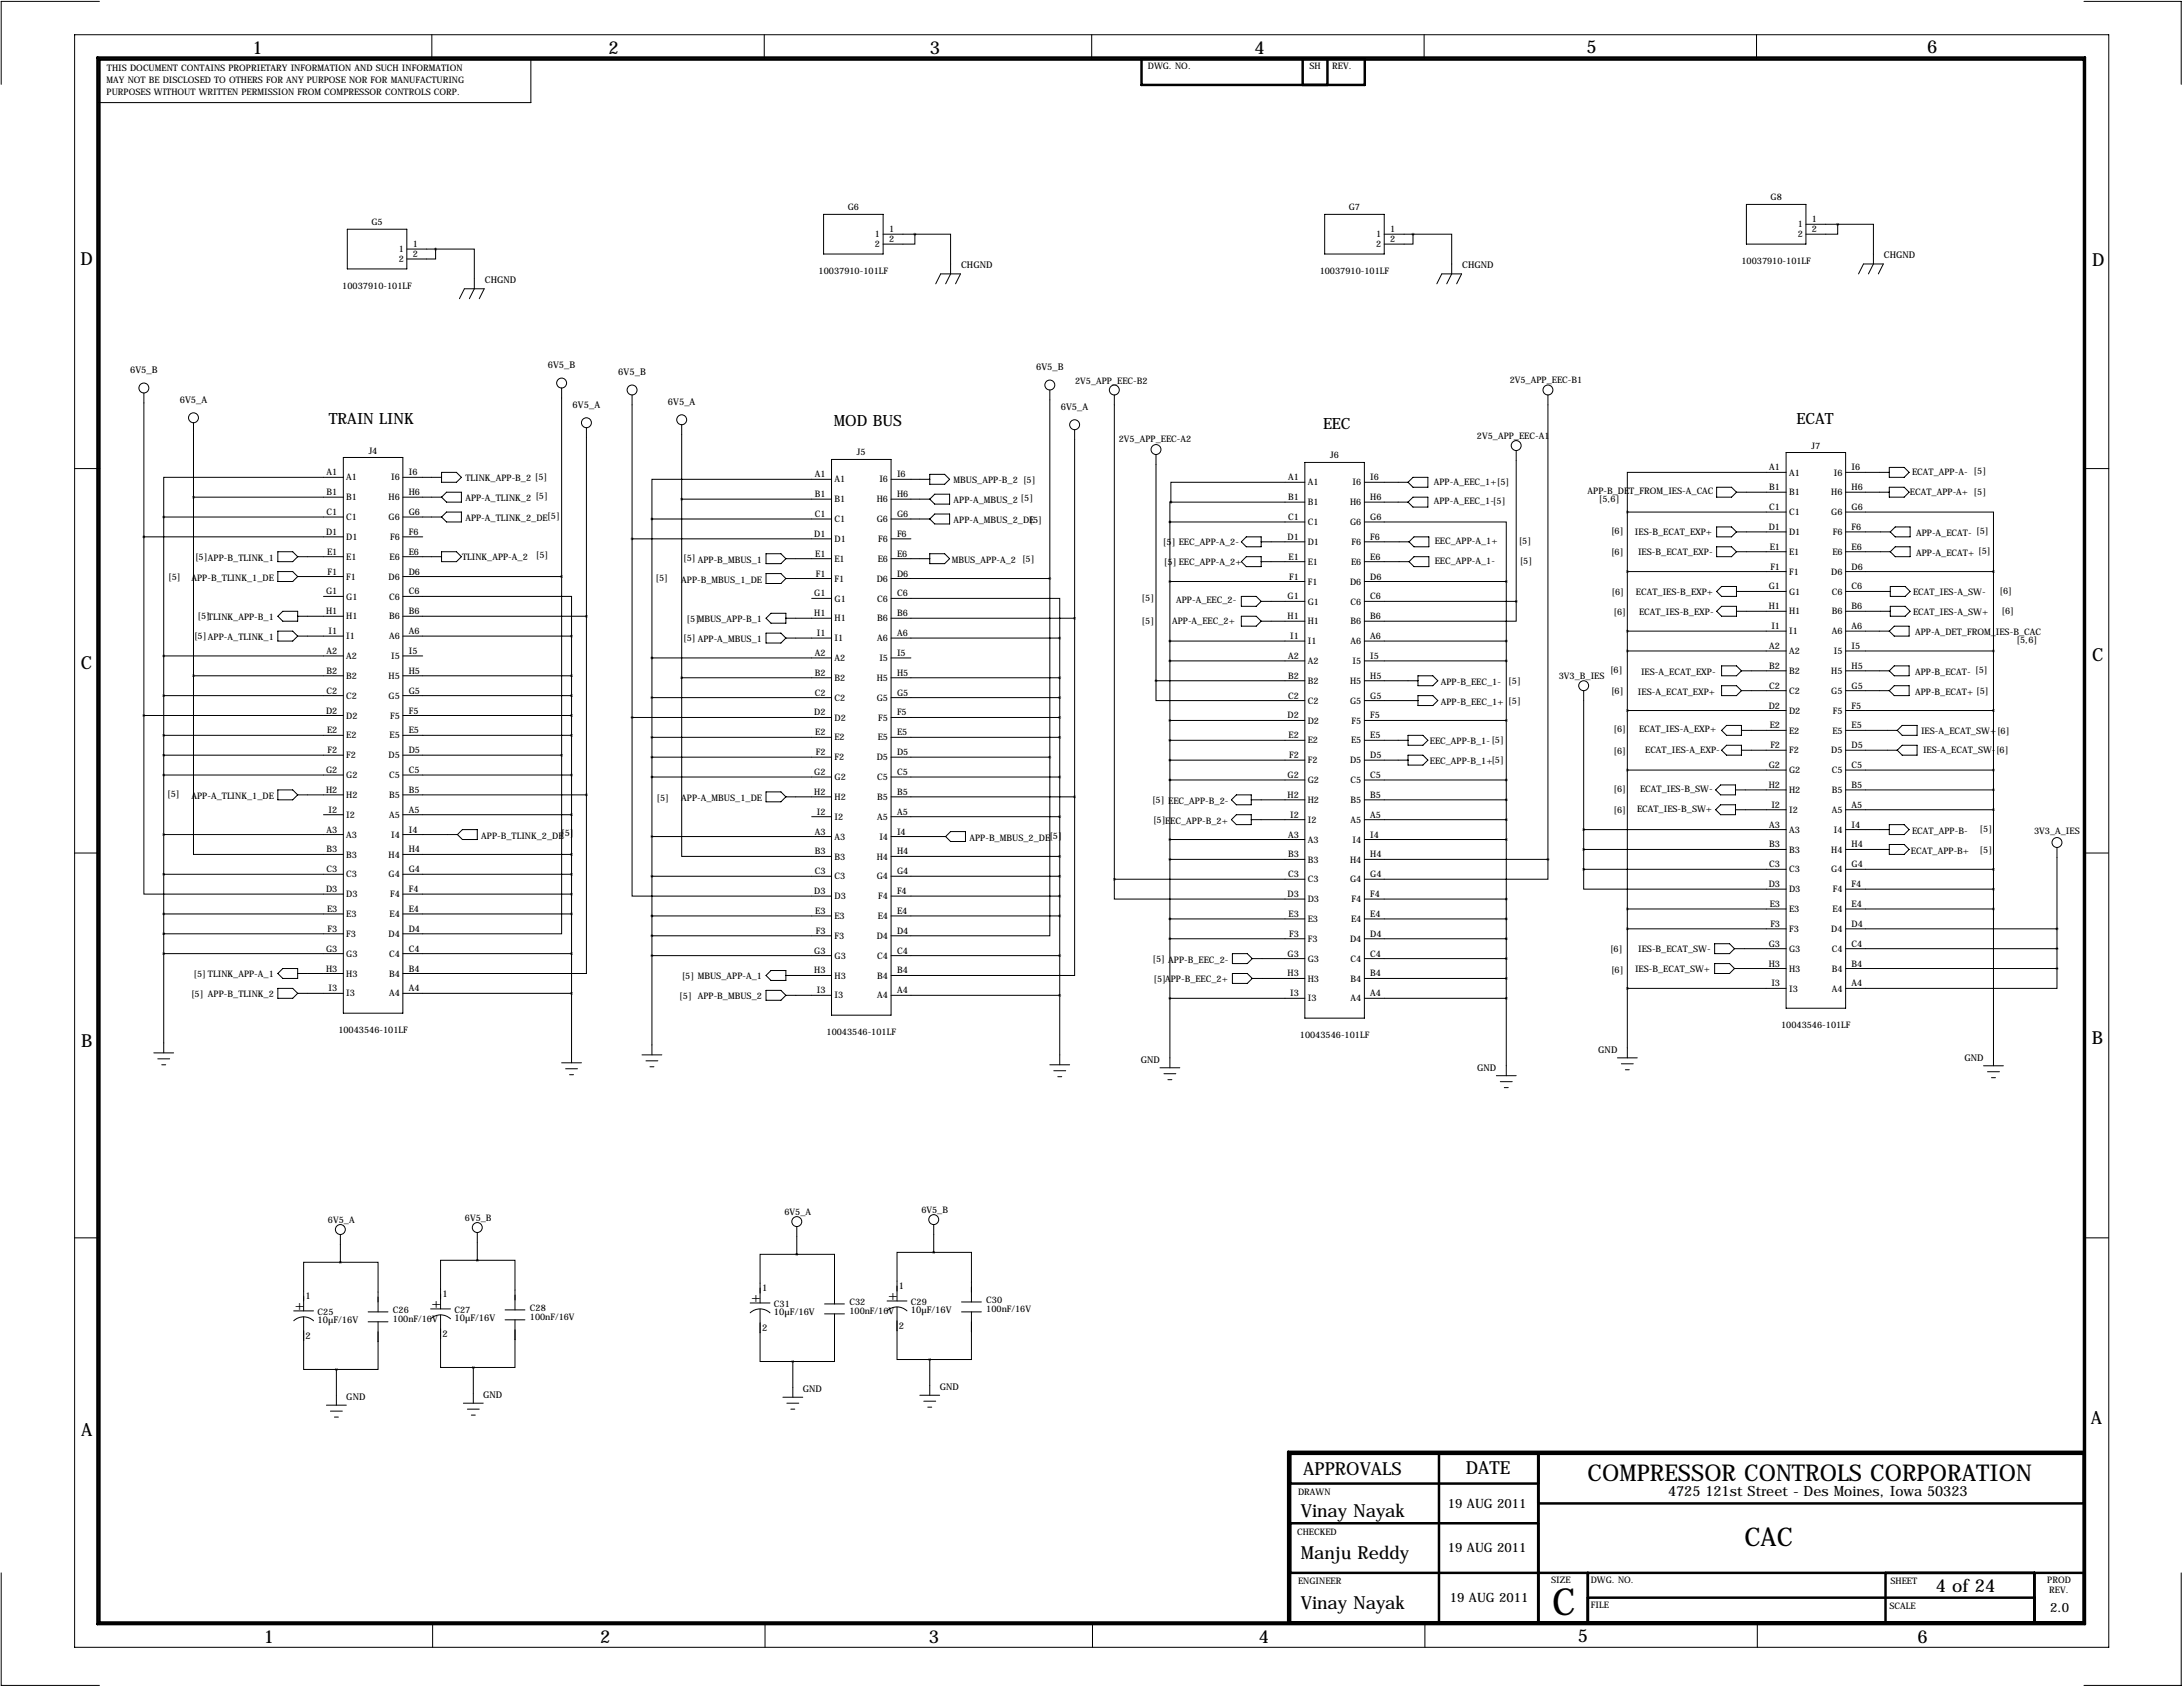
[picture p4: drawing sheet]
<svg xmlns="http://www.w3.org/2000/svg" width="559mm" height="432mm" viewBox="0 0 559 432" stroke-linecap="round" stroke-linejoin="round" font-family="sans-serif">
<defs><g id="words">
<text font-size="9.6" x="397.3" y="413.5">C</text>
<text font-size="6.6" x="446.5" y="395.7">CAC</text>
<text font-size="5.9" x="406.4" y="379">COMPRESSOR CONTROLS CORPORATION</text>
<g font-size="4.6">
<text x="64.6" y="13.7">1</text>
<text x="155.8" y="13.7">2</text>
<text x="238" y="13.7">3</text>
<text x="321.1" y="13.7">4</text>
<text x="406.1" y="13.5">5</text>
<text x="493.3" y="13.5">6</text>
<text x="20.6" y="67.9">D</text>
<text x="535.6" y="68.1">D</text>
<text x="20.7" y="171.1">C</text>
<text x="535.5" y="169.2">C</text>
<text x="20.8" y="268.1">B</text>
<text x="535.4" y="267.2">B</text>
<text x="535.2" y="364.5">A</text>
<text x="20.8" y="367.5">A</text>
<text x="333.6" y="377.4">APPROVALS</text>
<text x="375.2" y="377.2">DATE</text>
<text x="333" y="388.4">Vinay Nayak</text>
<text x="333" y="399">Manju Reddy</text>
<text x="495.5" y="407.4">4 of 24</text>
<text x="333" y="411.7">Vinay Nayak</text>
<text x="67.5" y="420.6">1</text>
<text x="153.6" y="420.6">2</text>
<text x="237.8" y="420.6">3</text>
<text x="322.2" y="420.5">4</text>
<text x="403.9" y="420.4">5</text>
<text x="490.9" y="420.6">6</text>
</g>
<g font-size="4">
<text x="84.1" y="108.5">TRAIN LINK</text>
<text x="213.4" y="109">MOD BUS</text>
<text x="338.7" y="109.7">EEC</text>
<text x="459.9" y="108.5">ECAT</text>
</g>
<g font-size="3.6">
<text x="75.4" y="335.3">+</text>
<text x="110.5" y="334.8">+</text>
<text x="192.3" y="333.2">+</text>
<text x="227.3" y="332.7">+</text>
<text x="427" y="383">4725 121st Street - Des Moines, Iowa 50323</text>
</g>
<g font-size="3.3">
<text x="370.6" y="386.1">19 AUG 2011</text>
<text x="370.6" y="397.3">19 AUG 2011</text>
<text x="371.1" y="410">19 AUG 2011</text>
<text x="524.8" y="412.5">2.0</text>
</g>
<g font-size="2.4">
<text x="246" y="68.6">CHGND</text>
<text x="374.3" y="68.6">CHGND</text>
<text x="482.2" y="66">CHGND</text>
<text x="124.1" y="72.4">CHGND</text>
<text x="33.3" y="95.5">6V5_B</text>
<text x="140.2" y="94.2">6V5_B</text>
<text x="265.2" y="94.7">6V5_B</text>
<text x="158.3" y="96">6V5_B</text>
<text x="46" y="103.1">6V5_A</text>
<text x="146.6" y="104.4">6V5_A</text>
<text x="171" y="103.6">6V5_A</text>
<text x="271.6" y="104.9">6V5_A</text>
<text x="409.1" y="269.5">GND</text>
<text x="292" y="272">GND</text>
<text x="378.1" y="274.1">GND</text>
<text x="502.9" y="271.5">GND</text>
<text x="230.1" y="329.9">1</text>
<text x="78.2" y="332.5">1</text>
<text x="113.3" y="332">1</text>
<text x="195.1" y="330.5">1</text>
<text x="81.3" y="338.7">10µF/16V</text>
<text x="116.3" y="338.2">10µF/16V</text>
<text x="195.1" y="340.8">2</text>
<text x="198.1" y="336.7">10µF/16V</text>
<text x="230.1" y="340.2">2</text>
<text x="233.2" y="336.2">10µF/16V</text>
<text x="78.2" y="342.8">2</text>
<text x="113.3" y="342.3">2</text>
<text x="88.6" y="358.4">GND</text>
<text x="123.7" y="357.9">GND</text>
<text x="205.5" y="356.4">GND</text>
<text x="240.5" y="355.9">GND</text>
</g>
<g font-size="2.3">
<text x="293.8" y="17.6">DWG. NO.</text>
<text x="335.2" y="17.7">SH</text>
<text x="341" y="17.7">REV.</text>
<text x="27.3" y="21.1">MAY NOT BE DISCLOSED TO OTHERS FOR ANY PURPOSE NOR FOR MANUFACTURING</text>
<text x="27.4" y="18.3">THIS DOCUMENT CONTAINS PROPRIETARY INFORMATION AND SUCH INFORMATION</text>
<text x="27.3" y="24.2">PURPOSES WITHOUT WRITTEN PERMISSION FROM COMPRESSOR CONTROLS CORP.</text>
<text x="217" y="53.8">G6</text>
<text x="345.3" y="53.8">G7</text>
<text x="453.2" y="51.3">G8</text>
<text x="95.1" y="57.7">G5</text>
<text x="227.6" y="59.4">1</text>
<text x="355.9" y="59.4">1</text>
<text x="460.2" y="58.2">1</text>
<text x="463.8" y="56.9">1</text>
<text x="463.8" y="59.4">2</text>
<text x="102.1" y="64.6">1</text>
<text x="105.7" y="63.2">1</text>
<text x="105.7" y="65.8">2</text>
<text x="224" y="60.8">1</text>
<text x="224" y="63.3">2</text>
<text x="227.6" y="62">2</text>
<text x="352.3" y="60.8">1</text>
<text x="352.3" y="63.3">2</text>
<text x="355.9" y="62">2</text>
<text x="460.2" y="60.8">2</text>
<text x="102.1" y="67.1">2</text>
<text x="209.5" y="70.2">10037910-101LF</text>
<text x="337.8" y="70.2">10037910-101LF</text>
<text x="445.8" y="67.7">10037910-101LF</text>
<text x="87.6" y="74">10037910-101LF</text>
<text x="275.2" y="98.3">2V5_APP_EEC-B2</text>
<text x="386.4" y="98">2V5_APP_EEC-B1</text>
<text x="286.4" y="113">2V5_APP_EEC-A2</text>
<text x="378.1" y="112.3">2V5_APP_EEC-A1</text>
<text x="94.4" y="116.1">J4</text>
<text x="219.4" y="116.6">J5</text>
<text x="340.5" y="117.3">J6</text>
<text x="463.7" y="114.8">J7</text>
<text x="83.6" y="121.7">A1</text>
<text x="88.6" y="123">A1</text>
<text x="100.1" y="123">I6</text>
<text x="104.6" y="121.7">I6</text>
<text x="119.1" y="123.2">TLINK_APP-B_2 [5]</text>
<text x="208.6" y="122.2">A1</text>
<text x="213.6" y="123.5">A1</text>
<text x="225.1" y="123.5">I6</text>
<text x="229.6" y="122.2">I6</text>
<text x="244.1" y="123.7">MBUS_APP-B_2 [5]</text>
<text x="329.7" y="122.9">A1</text>
<text x="334.8" y="124.3">A1</text>
<text x="346.2" y="124.3">I6</text>
<text x="350.8" y="122.9">I6</text>
<text x="367" y="124">APP-A_EEC_1+[5]</text>
<text x="452.9" y="120.4">A1</text>
<text x="452.9" y="125.5">B1</text>
<text x="458" y="121.7">A1</text>
<text x="469.4" y="121.7">I6</text>
<text x="474" y="120.4">I6</text>
<text x="474" y="125.5">H6</text>
<text x="489.5" y="121.7">ECAT_APP-A- [5]</text>
<text x="83.6" y="126.7">B1</text>
<text x="83.6" y="131.8">C1</text>
<text x="88.6" y="128.1">B1</text>
<text x="99.5" y="128.1">H6</text>
<text x="104.6" y="126.7">H6</text>
<text x="104.6" y="131.8">G6</text>
<text x="119.1" y="128.3">APP-A_TLINK_2 [5]</text>
<text x="208.6" y="127.3">B1</text>
<text x="213.6" y="128.6">B1</text>
<text x="224.4" y="128.6">H6</text>
<text x="229.6" y="127.3">H6</text>
<text x="244.1" y="128.8">APP-A_MBUS_2 [5]</text>
<text x="329.7" y="128">B1</text>
<text x="334.8" y="129.3">B1</text>
<text x="345.6" y="129.3">H6</text>
<text x="350.8" y="128">H6</text>
<text x="367" y="129.1">APP-A_EEC_1-[5]</text>
<text x="406.4" y="126.5">APP-B_DET_FROM_IES-A_CAC</text>
<text x="409.3" y="128.6">[5,6]</text>
<text x="452.9" y="130.6">C1</text>
<text x="458" y="126.8">B1</text>
<text x="458" y="131.9">C1</text>
<text x="468.8" y="126.8">H6</text>
<text x="468.8" y="131.9">G6</text>
<text x="474" y="130.6">G6</text>
<text x="488.9" y="126.7">ECAT_APP-A+ [5]</text>
<text x="83.5" y="136.9">D1</text>
<text x="88.6" y="133.1">C1</text>
<text x="99.5" y="133.1">G6</text>
<text x="104.6" y="136.9">F6</text>
<text x="119.1" y="133.4">APP-A_TLINK_2_DE[5]</text>
<text x="208.4" y="137.4">D1</text>
<text x="208.6" y="132.3">C1</text>
<text x="213.6" y="133.6">C1</text>
<text x="224.4" y="133.6">G6</text>
<text x="229.6" y="132.3">G6</text>
<text x="229.6" y="137.4">F6</text>
<text x="244.1" y="133.9">APP-A_MBUS_2_DE</text>
<text x="263.5" y="133.9">[5]</text>
<text x="329.7" y="133.1">C1</text>
<text x="334.8" y="134.4">C1</text>
<text x="345.6" y="134.4">G6</text>
<text x="350.8" y="133.1">G6</text>
<text x="412.4" y="136.7">[6]</text>
<text x="418.5" y="136.9">IES-B_ECAT_EXP+</text>
<text x="452.8" y="135.6">D1</text>
<text x="458" y="137">D1</text>
<text x="469.2" y="137">F6</text>
<text x="474" y="135.6">F6</text>
<text x="490.5" y="137.2">APP-A_ECAT- [5]</text>
<text x="49.9" y="143.3">[5]APP-B_TLINK_1</text>
<text x="83.7" y="142">E1</text>
<text x="88.6" y="138.2">D1</text>
<text x="88.6" y="143.3">E1</text>
<text x="99.7" y="143.3">E6</text>
<text x="99.9" y="138.2">F6</text>
<text x="104.6" y="142">E6</text>
<text x="118.3" y="143.3">TLINK_APP-A_2</text>
<text x="137.2" y="142.8">[5]</text>
<text x="174.9" y="143.6">[5] APP-B_MBUS_1</text>
<text x="208.7" y="142.5">E1</text>
<text x="213.6" y="138.7">D1</text>
<text x="213.6" y="143.8">E1</text>
<text x="224.7" y="143.8">E6</text>
<text x="224.8" y="138.7">F6</text>
<text x="229.6" y="142.5">E6</text>
<text x="297.7" y="139.5">[5] EEC_APP-A_2-</text>
<text x="329.6" y="138.2">D1</text>
<text x="329.9" y="143.3">E1</text>
<text x="334.8" y="139.5">D1</text>
<text x="346" y="139.5">F6</text>
<text x="350.8" y="138.2">F6</text>
<text x="350.8" y="143.3">E6</text>
<text x="367.3" y="139.3">EEC_APP-A_1+</text>
<text x="388.8" y="139.3">[5]</text>
<text x="412.4" y="142.1">[6]</text>
<text x="419.3" y="142">IES-B_ECAT_EXP-</text>
<text x="453" y="140.7">E1</text>
<text x="458" y="142">E1</text>
<text x="469" y="142">E6</text>
<text x="474" y="140.7">E6</text>
<text x="490.5" y="142.2">APP-A_ECAT+ [5]</text>
<text x="43.1" y="148.4">[5]</text>
<text x="49" y="148.6">APP-B_TLINK_1_DE</text>
<text x="83.9" y="147.1">F1</text>
<text x="88.6" y="148.4">F1</text>
<text x="99.5" y="148.4">D6</text>
<text x="104.6" y="147.1">D6</text>
<text x="167.8" y="148.7">[5]</text>
<text x="174.4" y="149.1">APP-B_MBUS_1_DE</text>
<text x="208.8" y="147.6">F1</text>
<text x="213.6" y="148.9">F1</text>
<text x="224.4" y="148.9">D6</text>
<text x="229.6" y="147.6">D6</text>
<text x="243.6" y="144">MBUS_APP-A_2 [5]</text>
<text x="297.9" y="144.6">[5] EEC_APP-A_2+</text>
<text x="330" y="148.3">F1</text>
<text x="334.8" y="144.6">E1</text>
<text x="334.8" y="149.7">F1</text>
<text x="345.6" y="149.7">D6</text>
<text x="345.9" y="144.6">E6</text>
<text x="350.8" y="148.3">D6</text>
<text x="367.3" y="144.4">EEC_APP-A_1-</text>
<text x="389" y="144.4">[5]</text>
<text x="453.2" y="145.8">F1</text>
<text x="458" y="147.1">F1</text>
<text x="468.8" y="147.1">D6</text>
<text x="474" y="145.8">D6</text>
<text x="83.5" y="152.1">G1</text>
<text x="88.6" y="153.5">G1</text>
<text x="99.6" y="153.5">C6</text>
<text x="104.6" y="152.1">C6</text>
<text x="208.4" y="152.7">G1</text>
<text x="213.6" y="154">G1</text>
<text x="224.6" y="154">C6</text>
<text x="229.6" y="152.7">C6</text>
<text x="292.2" y="153.8">[5]</text>
<text x="301.1" y="154.3">APP-A_EEC_2-</text>
<text x="329.6" y="153.4">G1</text>
<text x="334.8" y="154.7">G1</text>
<text x="345.7" y="154.7">C6</text>
<text x="350.8" y="153.4">C6</text>
<text x="412.5" y="152.2">[6]</text>
<text x="418.8" y="152.4">ECAT_IES-B_EXP+</text>
<text x="452.8" y="150.9">G1</text>
<text x="452.8" y="156">H1</text>
<text x="458" y="152.2">G1</text>
<text x="468.9" y="152.2">C6</text>
<text x="474" y="150.9">C6</text>
<text x="474" y="156">B6</text>
<text x="489.7" y="152.4">ECAT_IES-A_SW-</text>
<text x="511.8" y="152">[6]</text>
<text x="50.5" y="158.3">[5]TLINK_APP-B_1</text>
<text x="83.5" y="157.2">H1</text>
<text x="88.6" y="158.5">H1</text>
<text x="99.6" y="158.5">B6</text>
<text x="104.6" y="157.2">B6</text>
<text x="175.8" y="159.1">[5]MBUS_APP-B_1</text>
<text x="208.4" y="157.7">H1</text>
<text x="213.6" y="159">H1</text>
<text x="224.6" y="159">B6</text>
<text x="229.6" y="157.7">B6</text>
<text x="292.2" y="159.6">[5]</text>
<text x="300" y="159.6">APP-A_EEC_2+</text>
<text x="329.6" y="158.5">H1</text>
<text x="334.8" y="159.8">H1</text>
<text x="345.7" y="159.8">B6</text>
<text x="350.8" y="158.5">B6</text>
<text x="413" y="157.3">[6]</text>
<text x="419.6" y="157.5">ECAT_IES-B_EXP-</text>
<text x="453.4" y="161">I1</text>
<text x="458" y="157.3">H1</text>
<text x="468.9" y="157.3">B6</text>
<text x="474" y="161">A6</text>
<text x="489.7" y="157.5">ECAT_IES-A_SW+</text>
<text x="512.3" y="157.1">[6]</text>
<text x="49.7" y="163.7">[5] APP-A_TLINK_1</text>
<text x="83.6" y="167.4">A2</text>
<text x="84.1" y="162.3">I1</text>
<text x="88.6" y="163.6">I1</text>
<text x="99.6" y="163.6">A6</text>
<text x="104.6" y="162.3">A6</text>
<text x="104.6" y="167.4">I5</text>
<text x="174.9" y="164.2">[5] APP-A_MBUS_1</text>
<text x="208.6" y="167.9">A2</text>
<text x="209.1" y="162.8">I1</text>
<text x="213.6" y="164.1">I1</text>
<text x="224.6" y="164.1">A6</text>
<text x="229.6" y="162.8">A6</text>
<text x="229.6" y="167.9">I5</text>
<text x="330.2" y="163.6">I1</text>
<text x="334.8" y="164.9">I1</text>
<text x="345.7" y="164.9">A6</text>
<text x="350.8" y="163.6">A6</text>
<text x="452.9" y="166.1">A2</text>
<text x="458" y="162.4">I1</text>
<text x="458" y="167.4">A2</text>
<text x="468.9" y="162.4">A6</text>
<text x="469.4" y="167.4">I5</text>
<text x="474" y="166.1">I5</text>
<text x="490.2" y="162.6">APP-A_DET_FROM_IES-B_CAC</text>
<text x="516.2" y="164.7">[5,6]</text>
<text x="83.6" y="172.5">B2</text>
<text x="88.6" y="168.7">A2</text>
<text x="88.6" y="173.8">B2</text>
<text x="99.5" y="173.8">H5</text>
<text x="100.1" y="168.7">I5</text>
<text x="104.6" y="172.5">H5</text>
<text x="208.6" y="173">B2</text>
<text x="213.6" y="169.2">A2</text>
<text x="225.1" y="169.2">I5</text>
<text x="229.6" y="173">H5</text>
<text x="329.7" y="168.7">A2</text>
<text x="329.7" y="173.7">B2</text>
<text x="334.8" y="170">A2</text>
<text x="346.2" y="170">I5</text>
<text x="350.8" y="168.7">I5</text>
<text x="350.8" y="173.7">H5</text>
<text x="399" y="173.7">3V3_B_IES</text>
<text x="412.1" y="172.3">[6]</text>
<text x="420.1" y="172.7">IES-A_ECAT_EXP-</text>
<text x="452.9" y="171.2">B2</text>
<text x="458" y="172.5">B2</text>
<text x="468.8" y="172.5">H5</text>
<text x="474" y="171.2">H5</text>
<text x="490.2" y="172.7">APP-B_ECAT- [5]</text>
<text x="83.6" y="177.5">C2</text>
<text x="88.6" y="178.9">C2</text>
<text x="99.5" y="178.9">G5</text>
<text x="104.6" y="177.5">G5</text>
<text x="208.6" y="178.1">C2</text>
<text x="213.6" y="174.3">B2</text>
<text x="213.6" y="179.4">C2</text>
<text x="224.4" y="174.3">H5</text>
<text x="224.4" y="179.4">G5</text>
<text x="229.6" y="178.1">G5</text>
<text x="329.7" y="178.8">C2</text>
<text x="334.8" y="175.1">B2</text>
<text x="345.6" y="175.1">H5</text>
<text x="350.8" y="178.8">G5</text>
<text x="368.8" y="175.3">APP-B_EEC_1-</text>
<text x="386.1" y="175.1">[5]</text>
<text x="412.4" y="177.6">[6]</text>
<text x="419.3" y="177.8">IES-A_ECAT_EXP+</text>
<text x="452.9" y="176.3">C2</text>
<text x="458" y="177.6">C2</text>
<text x="468.8" y="177.6">G5</text>
<text x="474" y="176.3">G5</text>
<text x="490.2" y="177.8">APP-B_ECAT+ [5]</text>
<text x="83.5" y="182.6">D2</text>
<text x="88.6" y="183.9">D2</text>
<text x="99.9" y="183.9">F5</text>
<text x="104.6" y="182.6">F5</text>
<text x="208.4" y="183.1">D2</text>
<text x="213.6" y="184.4">D2</text>
<text x="224.8" y="184.4">F5</text>
<text x="229.6" y="183.1">F5</text>
<text x="329.6" y="183.9">D2</text>
<text x="334.8" y="180.1">C2</text>
<text x="334.8" y="185.2">D2</text>
<text x="345.6" y="180.1">G5</text>
<text x="346" y="185.2">F5</text>
<text x="350.8" y="183.9">F5</text>
<text x="368.8" y="180.3">APP-B_EEC_1+</text>
<text x="386.1" y="180.2">[5]</text>
<text x="452.8" y="181.4">D2</text>
<text x="458" y="182.7">D2</text>
<text x="469.2" y="182.7">F5</text>
<text x="474" y="181.4">F5</text>
<text x="83.7" y="187.7">E2</text>
<text x="88.6" y="189">E2</text>
<text x="99.7" y="189">E5</text>
<text x="104.6" y="187.7">E5</text>
<text x="208.7" y="188.2">E2</text>
<text x="213.6" y="189.5">E2</text>
<text x="224.7" y="189.5">E5</text>
<text x="229.6" y="188.2">E5</text>
<text x="329.9" y="189">E2</text>
<text x="334.8" y="190.3">E2</text>
<text x="345.9" y="190.3">E5</text>
<text x="350.8" y="189">E5</text>
<text x="366" y="190.5">EEC_APP-B_1-[5]</text>
<text x="413" y="187.3">[6]</text>
<text x="419.6" y="187.5">ECAT_IES-A_EXP+</text>
<text x="453" y="186.4">E2</text>
<text x="453.2" y="191.5">F2</text>
<text x="458" y="187.8">E2</text>
<text x="469" y="187.8">E5</text>
<text x="474" y="186.4">E5</text>
<text x="474" y="191.5">D5</text>
<text x="491.7" y="187.8">IES-A_ECAT_SW+[6]</text>
<text x="83.5" y="197.9">G2</text>
<text x="83.9" y="192.8">F2</text>
<text x="88.6" y="194.1">F2</text>
<text x="99.5" y="194.1">D5</text>
<text x="104.6" y="192.8">D5</text>
<text x="104.6" y="197.9">C5</text>
<text x="208.8" y="193.3">F2</text>
<text x="213.6" y="194.6">F2</text>
<text x="224.4" y="194.6">D5</text>
<text x="229.6" y="193.3">D5</text>
<text x="330" y="194.1">F2</text>
<text x="334.8" y="195.4">F2</text>
<text x="345.6" y="195.4">D5</text>
<text x="350.8" y="194.1">D5</text>
<text x="366" y="195.6">EEC_APP-B_1+[5]</text>
<text x="413" y="192.9">[6]</text>
<text x="421.1" y="192.8">ECAT_IES-A_EXP-</text>
<text x="452.8" y="196.6">G2</text>
<text x="458" y="192.8">F2</text>
<text x="458" y="197.9">G2</text>
<text x="468.8" y="192.8">D5</text>
<text x="468.9" y="197.9">C5</text>
<text x="474" y="196.6">C5</text>
<text x="492.3" y="192.6">IES-A_ECAT_SW-</text>
<text x="510.9" y="192.6">[6]</text>
<text x="83.5" y="202.9">H2</text>
<text x="88.6" y="199.2">G2</text>
<text x="99.6" y="199.2">C5</text>
<text x="104.6" y="202.9">B5</text>
<text x="208.4" y="198.4">G2</text>
<text x="208.4" y="203.5">H2</text>
<text x="213.6" y="199.7">G2</text>
<text x="224.6" y="199.7">C5</text>
<text x="229.6" y="198.4">C5</text>
<text x="229.6" y="203.5">B5</text>
<text x="329.6" y="199.1">G2</text>
<text x="334.8" y="200.5">G2</text>
<text x="345.7" y="200.5">C5</text>
<text x="350.8" y="199.1">C5</text>
<text x="413" y="202.8">[6]</text>
<text x="419.8" y="202.8">ECAT_IES-B_SW-</text>
<text x="452.8" y="201.7">H2</text>
<text x="458" y="203">H2</text>
<text x="468.9" y="203">B5</text>
<text x="474" y="201.7">B5</text>
<text x="42.8" y="204.1">[5]</text>
<text x="49" y="204.5">APP-A_TLINK_1_DE</text>
<text x="84.1" y="208">I2</text>
<text x="88.6" y="204.3">H2</text>
<text x="88.6" y="209.3">I2</text>
<text x="99.6" y="204.3">B5</text>
<text x="99.6" y="209.3">A5</text>
<text x="104.6" y="208">A5</text>
<text x="168" y="205.1">[5]</text>
<text x="174.4" y="205">APP-A_MBUS_1_DE</text>
<text x="209.1" y="208.5">I2</text>
<text x="213.6" y="204.8">H2</text>
<text x="213.6" y="209.8">I2</text>
<text x="224.6" y="204.8">B5</text>
<text x="224.6" y="209.8">A5</text>
<text x="229.6" y="208.5">A5</text>
<text x="294.9" y="205.6">[5] EEC_APP-B_2-</text>
<text x="329.6" y="204.2">H2</text>
<text x="330.2" y="209.3">I2</text>
<text x="334.8" y="205.5">H2</text>
<text x="345.7" y="205.5">B5</text>
<text x="350.8" y="204.2">B5</text>
<text x="350.8" y="209.3">A5</text>
<text x="413" y="208.1">[6]</text>
<text x="419" y="207.9">ECAT_IES-B_SW+</text>
<text x="453.4" y="206.8">I2</text>
<text x="458" y="208.1">I2</text>
<text x="468.9" y="208.1">A5</text>
<text x="474" y="206.8">A5</text>
<text x="83.6" y="213.1">A3</text>
<text x="88.6" y="214.4">A3</text>
<text x="100.1" y="214.4">I4</text>
<text x="104.6" y="213.1">I4</text>
<text x="123.2" y="214.6">APP-B_TLINK_2_DE</text>
<text x="143.7" y="214">[5]</text>
<text x="208.6" y="213.6">A3</text>
<text x="213.6" y="214.9">A3</text>
<text x="225.1" y="214.9">I4</text>
<text x="229.6" y="213.6">I4</text>
<text x="248.2" y="215.1">APP-B_MBUS_2_DE[5]</text>
<text x="295.1" y="210.7">[5]EEC_APP-B_2+</text>
<text x="329.7" y="214.4">A3</text>
<text x="334.8" y="210.6">I2</text>
<text x="334.8" y="215.7">A3</text>
<text x="345.7" y="210.6">A5</text>
<text x="346.2" y="215.7">I4</text>
<text x="350.8" y="214.4">I4</text>
<text x="452.9" y="211.8">A3</text>
<text x="458" y="213.2">A3</text>
<text x="469.4" y="213.2">I4</text>
<text x="474" y="211.8">I4</text>
<text x="489.5" y="213.4">ECAT_APP-B-</text>
<text x="506.7" y="212.9">[5]</text>
<text x="520.7" y="213.4">3V3_A_IES</text>
<text x="83.6" y="218.2">B3</text>
<text x="88.6" y="219.5">B3</text>
<text x="99.5" y="219.5">H4</text>
<text x="104.6" y="218.2">H4</text>
<text x="208.6" y="218.7">B3</text>
<text x="213.6" y="220">B3</text>
<text x="224.4" y="220">H4</text>
<text x="229.6" y="218.7">H4</text>
<text x="329.7" y="219.5">B3</text>
<text x="334.8" y="220.8">B3</text>
<text x="345.6" y="220.8">H4</text>
<text x="350.8" y="219.5">H4</text>
<text x="452.9" y="216.9">B3</text>
<text x="452.9" y="222">C3</text>
<text x="458" y="218.2">B3</text>
<text x="468.8" y="218.2">H4</text>
<text x="474" y="216.9">H4</text>
<text x="474" y="222">G4</text>
<text x="489.2" y="218.7">ECAT_APP-B+</text>
<text x="506.7" y="218.3">[5]</text>
<text x="83.6" y="223.3">C3</text>
<text x="88.6" y="224.6">C3</text>
<text x="99.5" y="224.6">G4</text>
<text x="104.6" y="223.3">G4</text>
<text x="208.6" y="223.8">C3</text>
<text x="213.6" y="225.1">C3</text>
<text x="224.4" y="225.1">G4</text>
<text x="229.6" y="223.8">G4</text>
<text x="329.7" y="224.5">C3</text>
<text x="334.8" y="225.9">C3</text>
<text x="345.6" y="225.9">G4</text>
<text x="350.8" y="224.5">G4</text>
<text x="452.8" y="227.1">D3</text>
<text x="458" y="223.3">C3</text>
<text x="468.8" y="223.3">G4</text>
<text x="474" y="227.1">F4</text>
<text x="83.5" y="228.3">D3</text>
<text x="83.7" y="233.4">E3</text>
<text x="88.6" y="229.7">D3</text>
<text x="99.9" y="229.7">F4</text>
<text x="104.6" y="228.3">F4</text>
<text x="104.6" y="233.4">E4</text>
<text x="208.4" y="228.9">D3</text>
<text x="208.7" y="233.9">E3</text>
<text x="213.6" y="230.2">D3</text>
<text x="224.8" y="230.2">F4</text>
<text x="229.6" y="228.9">F4</text>
<text x="229.6" y="233.9">E4</text>
<text x="329.6" y="229.6">D3</text>
<text x="334.8" y="230.9">D3</text>
<text x="346" y="230.9">F4</text>
<text x="350.8" y="229.6">F4</text>
<text x="453" y="232.2">E3</text>
<text x="458" y="228.4">D3</text>
<text x="458" y="233.5">E3</text>
<text x="469" y="233.5">E4</text>
<text x="469.2" y="228.4">F4</text>
<text x="474" y="232.2">E4</text>
<text x="83.9" y="238.5">F3</text>
<text x="88.6" y="234.7">E3</text>
<text x="88.6" y="239.8">F3</text>
<text x="99.5" y="239.8">D4</text>
<text x="99.7" y="234.7">E4</text>
<text x="104.6" y="238.5">D4</text>
<text x="208.8" y="239">F3</text>
<text x="213.6" y="235.2">E3</text>
<text x="224.7" y="235.2">E4</text>
<text x="229.6" y="239">D4</text>
<text x="329.9" y="234.7">E3</text>
<text x="330" y="239.8">F3</text>
<text x="334.8" y="236">E3</text>
<text x="345.9" y="236">E4</text>
<text x="350.8" y="234.7">E4</text>
<text x="350.8" y="239.8">D4</text>
<text x="453.2" y="237.2">F3</text>
<text x="458" y="238.6">F3</text>
<text x="468.8" y="238.6">D4</text>
<text x="474" y="237.2">D4</text>
<text x="83.5" y="243.6">G3</text>
<text x="88.6" y="244.9">G3</text>
<text x="99.6" y="244.9">C4</text>
<text x="104.6" y="243.6">C4</text>
<text x="208.4" y="244.1">G3</text>
<text x="213.6" y="240.3">F3</text>
<text x="213.6" y="245.4">G3</text>
<text x="224.4" y="240.3">D4</text>
<text x="224.6" y="245.4">C4</text>
<text x="229.6" y="244.1">C4</text>
<text x="329.6" y="244.9">G3</text>
<text x="334.8" y="241.1">F3</text>
<text x="345.6" y="241.1">D4</text>
<text x="350.8" y="244.9">C4</text>
<text x="412.1" y="243.7">[6]</text>
<text x="419.3" y="243.7">IES-B_ECAT_SW-</text>
<text x="452.8" y="242.3">G3</text>
<text x="458" y="243.6">G3</text>
<text x="468.9" y="243.6">C4</text>
<text x="474" y="242.3">C4</text>
<text x="49.5" y="250">[5] TLINK_APP-A_1</text>
<text x="83.5" y="248.7">H3</text>
<text x="88.6" y="250">H3</text>
<text x="99.6" y="250">B4</text>
<text x="104.6" y="248.7">B4</text>
<text x="174.5" y="250.5">[5] MBUS_APP-A_1</text>
<text x="208.4" y="249.2">H3</text>
<text x="213.6" y="250.5">H3</text>
<text x="224.6" y="250.5">B4</text>
<text x="229.6" y="249.2">B4</text>
<text x="295" y="246.2">[5] APP-B_EEC_2-</text>
<text x="295.3" y="251.3">[5]APP-B_EEC_2+</text>
<text x="329.6" y="249.9">H3</text>
<text x="334.8" y="246.2">G3</text>
<text x="334.8" y="251.2">H3</text>
<text x="345.7" y="246.2">C4</text>
<text x="345.7" y="251.2">B4</text>
<text x="350.8" y="249.9">B4</text>
<text x="412.4" y="249">[6]</text>
<text x="418.5" y="248.8">IES-B_ECAT_SW+</text>
<text x="452.8" y="247.4">H3</text>
<text x="458" y="248.7">H3</text>
<text x="468.9" y="248.7">B4</text>
<text x="474" y="247.4">B4</text>
<text x="48.9" y="255.1">[5] APP-B_TLINK_2</text>
<text x="84.1" y="253.7">I3</text>
<text x="88.6" y="255.1">I3</text>
<text x="99.6" y="255.1">A4</text>
<text x="104.6" y="253.7">A4</text>
<text x="173.9" y="255.6">[5] APP-B_MBUS_2</text>
<text x="209.1" y="254.3">I3</text>
<text x="213.6" y="255.6">I3</text>
<text x="224.6" y="255.6">A4</text>
<text x="229.6" y="254.3">A4</text>
<text x="330.2" y="255">I3</text>
<text x="334.8" y="256.3">I3</text>
<text x="345.7" y="256.3">A4</text>
<text x="350.8" y="255">A4</text>
<text x="453.4" y="252.5">I3</text>
<text x="458" y="253.8">I3</text>
<text x="468.9" y="253.8">A4</text>
<text x="474" y="252.5">A4</text>
<text x="455.9" y="263.2">10043546-101LF</text>
<text x="86.6" y="264.5">10043546-101LF</text>
<text x="211.6" y="265">10043546-101LF</text>
<text x="332.7" y="265.8">10043546-101LF</text>
<text x="200.8" y="310.9">6V5_A</text>
<text x="235.8" y="310.4">6V5_B</text>
<text x="84" y="312.9">6V5_A</text>
<text x="119" y="312.4">6V5_B</text>
<text x="135.6" y="335.5">C28</text>
<text x="198.1" y="334.5">C31</text>
<text x="217.4" y="334">C32</text>
<text x="233.2" y="334">C29</text>
<text x="252.5" y="333.5">C30</text>
<text x="252.5" y="335.9">100nF/16V</text>
<text x="81.3" y="336.5">C25</text>
<text x="100.6" y="336">C26</text>
<text x="100.6" y="338.4">100nF/16V</text>
<text x="116.3" y="336">C27</text>
<text x="135.6" y="337.9">100nF/16V</text>
<text x="217.4" y="336.4">100nF/16V</text>
<text x="332.3" y="382.8">DRAWN</text>
<text x="332" y="392.9">CHECKED</text>
<text x="332.3" y="405.4">ENGINEER</text>
<text x="397.1" y="405.1">SIZE</text>
<text x="407.2" y="405.1">DWG. NO.</text>
<text x="483.9" y="405.4">SHEET</text>
<text x="524.1" y="405.1">PROD</text>
<text x="524.6" y="407.7">REV.</text>
<text x="407.2" y="411.5">FILE</text>
<text x="483.7" y="411.7">SCALE</text>
</g>
</g></defs>
<g fill="none" stroke="#000" stroke-width=".26">
<path d="M19.1 8.9h520.7v412.7h-520.7zM25.5 .4h-25.2v21.2M110.5 8.9v6.3M143.1 15.2h-7.2v11.1h-110.9M195.6 8.9v6.3M279.5 8.9v6.3M364.5 8.9v6.3M449.6 8.9v6.3M533.5 .4h24.8v21.2M88.9 58.7h15.2v10.1h-15.2zM210.8 54.9h15.3v10.1h-15.3zM226.1 59.9h8.1"/>
<path d="M234.2 59.9v2.6h-8.1M234.2 59.9h9.1v10.2l-1.2 2.5M339.1 54.9h15.2v10.1h-15.2zM354.3 59.9h7.4M361.7 59.9v2.6h-7.4M361.7 59.9h9.9v10.2l-1.3 2.5M447 52.3h15.3v10.2h-15.3zM462.3 57.4h8.1M470.4 57.4v2.5h-8.1M470.4 57.4h9.2v10.2l-1.3 2.5M104.1 63.8h7.4M111.5 63.8h9.9v10.1l-1.3 2.6"/>
<path d="M111.5 63.8v2.5h-7.4M117.6 76.5l1.3-2.6h5.1l-1.3 2.6M239.5 72.6l1.3-2.5h5.1l-1.3 2.5M367.8 72.6l1.3-2.5h5l-1.2 2.5M475.7 70.1l1.3-2.5h5.1l-1.3 2.5M143.8 99.3v94M268.7 99.8v94M19.2 119.9h6.4M36.8 100.6v82.5M49.5 108.2v64.8M87.9 117.1h15.2v142.2h-15.2zM150.1 109.5v94"/>
<path d="M161.8 101.1v82.5M174.5 108.7v64.8M212.9 117.6h15.2v142.2h-15.2zM275.1 110v94M285.2 101.1v123.9M295.9 116.3v57.9M334 118.4h15.2v142.2h-15.2zM388.1 115.3v38.6M396.2 101.1v118.9M457.2 115.8h15.2v142.3h-15.2zM483.6 119.6h3.8l1.3 1.3-1.3 1.3h-3.8zM533.4 119.9h6.4"/>
<path d="M36.8 137.4h51.1M41.9 132.3h46M41.9 132.3v137.2M49.5 127.3h38.4M87.9 122.2h-46v10.1M103.1 122.2h9.9M103.1 127.3h9.9M103.1 132.3h9.9M103.1 137.4h5.1M113 120.9h3.8l1.3 1.3-1.3 1.2h-3.8zM113 127.3l1.3-1.3h3.8v2.5h-3.8zM113 132.3l1.3-1.2h3.8v2.5h-3.8z"/>
<path d="M161.8 137.9h51.1M166.9 132.8h46M166.9 132.8v137.2M174.5 127.8h38.4M212.9 122.7h-46v10.1M228.1 122.7h9.9M228.1 127.8h9.9M228.1 132.8h9.9M228.1 137.9h5.1M238 121.4h3.8l1.3 1.3-1.3 1.3h-3.8zM239.3 126.5h3.8v2.5h-3.8l-1.3-1.2zM239.3 131.6h3.8v2.5h-3.8l-1.3-1.3z"/>
<path d="M299.5 133.6h34.5M299.5 133.6v139.7M299.7 128.5h-.2v5.1M299.7 128.5h34.3M317.8 138.7l1.2-1.3h3.8v2.6h-3.8zM322.8 138.7h11.2M334 123.4h-34.3v5.1M349.2 133.6h36.4v15.2M349.2 123.4h11.2M349.2 128.5h11.2M349.2 138.7h11.5M360.4 123.4l1.3-1.2h3.8v2.5h-3.8z"/>
<path d="M360.4 128.5l1.3-1.2h3.8v2.5h-3.8zM360.7 138.7l1.2-1.3h3.9v2.6h-3.9zM416.6 131.1h40.6M416.6 131.1v139.7M439.4 124.7h3.8l1.3 1.3-1.3 1.3h-3.8zM439.4 134.9h3.8l1.3 1.2-1.3 1.3h-3.8zM439.4 140h3.8l1.3 1.2-1.3 1.3h-3.8zM444.5 126h12.7M444.5 136.1h12.7M457.2 120.9h-40.6v10.2M472.4 131.1h37.9v15.2M472.4 120.9h11.2"/>
<path d="M472.4 126h11.2M472.4 136.1h11.5M483.6 124.7h3.8l1.3 1.3-1.3 1.3h-3.8zM485.1 134.9h3.8v2.5h-3.8l-1.2-1.3zM485.1 140h3.8v2.5h-3.8l-1.2-1.3zM71.1 141.2h3.8l1.3 1.3-1.3 1.3h-3.8zM71.1 146.3h3.8l1.3 1.3-1.3 1.2h-3.8zM71.1 157.7l1.3-1.2h3.8v2.5h-3.8zM76.2 142.5h11.7M76.2 147.6h11.7M76.2 157.7h11.7M82.8 152.7h5.1"/>
<path d="M103.1 152.7h43.2v10.1M103.1 142.5h9.9M103.1 147.6h40.7M103.1 157.7h47M113 141.2h3.8l1.3 1.3-1.3 1.3h-3.8zM196.1 141.7h3.8l1.3 1.3-1.3 1.3h-3.8zM196.1 146.8h3.8l1.3 1.3-1.3 1.3h-3.8zM196.1 158.2l1.3-1.2h3.8v2.5h-3.8zM201.2 143h11.7M201.2 148.1h11.7M201.2 158.2h11.7M207.8 153.2h5.1"/>
<path d="M228.1 153.2h43.2v10.1M228.1 143h9.9M228.1 148.1h40.6M228.1 158.2h47M238 141.7h3.8l1.3 1.3-1.3 1.3h-3.8zM299.5 148.8h34.5M317.8 152.7h3.8l1.2 1.2-1.2 1.3h-3.8zM317.8 157.7h3.8l1.2 1.3-1.2 1.3h-3.8zM319 142.5h3.8v2.5h-3.8l-1.2-1.2zM322.8 143.8h11.2M322.8 153.9h11.2M322.8 159h11.2"/>
<path d="M349.2 143.8h11.5M349.2 148.8h36.4M349.2 153.9h38.9M361.9 142.5h3.9v2.5h-3.9l-1.2-1.2zM385.6 148.8v126.5M388.1 153.9v5.1h-38.9M416.6 146.3h40.6M439.4 151.4l1.3-1.3h3.8v2.6h-3.8zM440.7 155.2h3.8v2.5h-3.8l-1.3-1.2zM444.5 141.2h12.7M444.5 151.4h12.7M444.5 156.5h12.7"/>
<path d="M472.4 141.2h11.5M472.4 146.3h37.9M472.4 151.4h11.5M472.4 156.5h11.5M483.9 150.1h3.8l1.2 1.3-1.2 1.3h-3.8zM483.9 155.2h3.8l1.2 1.3-1.2 1.2h-3.8zM510.3 146.3v126.5M41.9 167.9h46M41.9 178.1h46M49.5 173v45.7h38.4M49.5 173h38.4M71.1 161.5h3.8l1.3 1.3-1.3 1.3h-3.8z"/>
<path d="M76.2 162.8h11.7M103.1 162.8h43.2M103.1 167.9h5.1M103.1 173h43.2M103.1 178.1h43.2M146.3 162.8v109.2M166.9 168.4h46M166.9 178.6h46M174.5 173.5v45.7h38.4M174.5 173.5h38.4M196.1 162.1h3.8l1.3 1.2-1.3 1.3h-3.8zM201.2 163.3h11.7"/>
<path d="M228.1 163.3h43.2M228.1 168.4h5.1M228.1 173.5h43.2M228.1 178.6h43.2M271.3 163.3v109.2M295.9 174.2v5.1h38.1M295.9 174.2h38.1M299.5 169.2h34.5M299.5 164.1h34.5M349.2 164.1h36.4M349.2 169.2h36.4M349.2 174.2h13.8"/>
<path d="M349.2 179.3h13.8M363 173h3.8l1.2 1.2-1.2 1.3h-3.8zM363 178.1h3.8l1.2 1.2-1.2 1.3h-3.8zM405.4 176.8v45.7M416.6 161.5h40.6M416.6 166.6h40.6M440.7 170.4h3.8l1.3 1.3-1.3 1.3h-3.8zM440.7 175.5h3.8l1.3 1.3-1.3 1.3h-3.8zM445.8 171.7h11.4M445.8 176.8h11.4M472.4 161.5h11.2M472.4 166.6h37.9"/>
<path d="M472.4 171.7h11.2M472.4 176.8h11.2M484.9 160.3h3.8v2.5h-3.8l-1.3-1.3zM484.9 170.4h3.8v2.6h-3.8l-1.3-1.3zM484.9 175.5h3.8v2.6h-3.8l-1.3-1.3zM36.8 183.1v45.8h51.1M36.8 183.1h51.1M41.9 188.2h46M41.9 193.3h46M41.9 198.4h46M103.1 183.1h43.2M103.1 188.2h43.2"/>
<path d="M103.1 193.3h40.7M103.1 198.4h43.2M143.8 193.3v45.7h-40.7M161.8 183.6v45.8h51.1M161.8 183.6h51.1M166.9 188.7h46M166.9 193.8h46M166.9 198.9h46M228.1 183.6h43.2M228.1 188.7h43.2M228.1 193.8h40.6M228.1 198.9h43.2"/>
<path d="M268.7 193.8v45.7h-40.6M299.5 184.4h34.5M299.5 189.5h34.5M299.5 194.6h34.5M299.5 199.6h34.5M349.2 184.4h36.4M349.2 189.5h11.2M349.2 194.6h11.2M349.2 199.6h36.4M360.4 188.2h3.8l1.3 1.3-1.3 1.3h-3.8zM360.4 193.3h3.8l1.3 1.3-1.3 1.2h-3.8zM416.6 181.9h40.6"/>
<path d="M416.6 197.1h40.6M440.7 186.9l1.3-1.2h3.8v2.5h-3.8zM440.7 192l1.3-1.2h3.8v2.5h-3.8zM445.8 186.9h11.4M445.8 192h11.4M472.4 181.9h37.9M472.4 197.1h37.9M472.4 186.9h13.2M472.4 192h13.2M486.9 185.7h3.8v2.5h-3.8l-1.3-1.3zM486.9 190.8h3.8v2.5h-3.8l-1.3-1.3zM19 218.3h6.5"/>
<path d="M41.9 213.6h46M71.1 202.2h3.8l1.3 1.3-1.3 1.2h-3.8zM76.2 203.5h11.7M82.8 208.5h5.1M103.1 203.5h47M103.1 208.5h43.2M103.1 213.6h14M103.1 218.7h43.2M118.4 212.3h3.8v2.6h-3.8l-1.3-1.3zM150.1 203.5v45.7h-47M166.9 214.1h46M196.1 202.7h3.8l1.3 1.3-1.3 1.2h-3.8z"/>
<path d="M201.2 204h11.7M207.8 209h5.1M228.1 209h43.2M228.1 204h47M228.1 214.1h14M228.1 219.2h43.2M243.3 212.9h3.8v2.5h-3.8l-1.2-1.3zM275.1 204v45.7h-47M299.5 214.9h34.5M299.5 220h34.5M316.5 203.5h3.8v2.5h-3.8l-1.3-1.3zM316.5 208.5h3.8v2.6h-3.8l-1.3-1.3z"/>
<path d="M320.3 204.7h13.7M320.3 209.8h13.7M349.2 209.8h36.4M349.2 204.7h36.4M349.2 214.9h36.4M349.2 220h47M396.2 220v5h-47M405.4 212.3h51.8M405.4 217.4h51.8M439.2 202.2l1.2-1.3h3.8v2.6h-3.8zM440.4 206h3.8v2.5h-3.8l-1.2-1.2zM444.2 202.2h13"/>
<path d="M444.2 207.3h13M472.4 202.2h37.9M472.4 207.3h37.9M472.4 212.3h11.2M472.4 217.4h11.2M483.6 211.1h3.8l1.3 1.2-1.3 1.3h-3.8zM483.6 216.2h3.8l1.3 1.2-1.3 1.3h-3.8zM526.5 216.9v31M533.3 218.3h6.4M41.9 223.8h46M41.9 233.9h46M41.9 239h46"/>
<path d="M103.1 223.8h43.2M103.1 228.9h43.2M103.1 233.9h43.2M166.9 224.3h46M166.9 234.4h46M166.9 239.5h46M228.1 224.3h43.2M228.1 229.4h43.2M228.1 234.4h43.2M285.2 225v5.1h48.8M285.2 225h48.8M299.5 235.2h34.5"/>
<path d="M349.2 230.1h36.4M349.2 235.2h36.4M405.4 222.5v5.1h51.8M405.4 222.5h51.8M416.6 232.7h40.6M416.6 237.7h40.6M472.4 227.6h37.9M472.4 232.7h37.9M472.4 222.5h37.9M472.4 237.7h54.1M41.9 244.1h46M71.1 253h3.8l1.3 1.3-1.3 1.2h-3.8z"/>
<path d="M72.4 247.9h3.8v2.5h-3.8l-1.3-1.2zM76.2 249.2h11.7M76.2 254.3h11.7M103.1 254.3h43.2M103.1 244.1h43.2M166.9 244.6h46M196.1 253.5h3.8l1.3 1.3-1.3 1.2h-3.8zM197.4 248.4h3.8v2.6h-3.8l-1.3-1.3zM201.2 249.7h11.7M201.2 254.8h11.7M228.1 254.8h43.2M228.1 244.6h43.2"/>
<path d="M299.5 240.3h34.5M299.5 255.5h34.5M315.5 244.1h3.8l1.2 1.3-1.2 1.2h-3.8zM315.5 249.2h3.8l1.2 1.2-1.2 1.3h-3.8zM320.5 245.4h13.5M320.5 250.4h13.5M349.2 255.5h36.4M349.2 240.3h36.4M349.2 245.4h36.4M349.2 250.4h36.4M416.6 253h40.6M438.9 241.6h3.8l1.3 1.2-1.3 1.3h-3.8z"/>
<path d="M438.9 246.6h3.8l1.3 1.3-1.3 1.3h-3.8zM444 242.8h13.2M444 247.9h13.2M472.4 242.8h54.1M472.4 247.9h54.1M526.5 247.9v5.1h-54.1M39.4 269.5h5M40.4 271h3M41.4 272.5h1M143.8 272h5M144.8 273.6h3M145.8 275.1h1"/>
<path d="M164.3 270h5.1M165.4 271.5h3M166.4 273h1M268.7 272.5h5.1M269.7 274.1h3.1M270.8 275.6h1M296.9 273.3h5.1M297.9 274.8h3.1M299 276.4h1M383 275.3h5.1M384 276.9h3.1M385.1 278.4h1"/>
<path d="M414 270.8h5.1M415 272.3h3.1M416.1 273.8h1M507.7 272.8h5.1M508.8 274.3h3M509.8 275.8h1M19 316.8h6.5M87.1 316v7.1M122.2 315.5v7.1M204 313.9v7.2M239 313.4v7.1M533.3 316.8h6.4"/>
<path d="M75.2 335.5h5.1M75.2 338.1a3.7 3.7 0 0 1 5.1 0M77.7 337.1v13.4h8.4M87.1 323.1h-9.4v12.4M87.1 323.1h9.7v12.7M94.2 335.8h5.1M94.2 338.3h5.1M96.8 338.3v12.2h-10.7M110.2 335h5.1M110.2 337.5a3.7 3.7 0 0 1 5.1 .1M112.8 336.5v13.5h8.4M122.2 322.6h-9.4v12.4"/>
<path d="M122.2 322.6h9.6v12.7M129.3 335.3h5.1M129.3 337.8h5.1M131.8 337.8v12.2h-10.6M192 333.5h5.1M192 336a3.7 3.7 0 0 1 5.1 0M194.6 335v13.5h8.3M204 321.1h-9.4v12.4M204 321.1h9.6v12.7M211.1 333.8h5.1M211.1 336.3h5.1M213.6 336.3v12.2h-10.7"/>
<path d="M227.1 333h5.1M227.1 335.5a3.7 3.7 0 0 1 5.1 0M229.6 334.5v13.5h8.4M239 320.5h-9.4v12.5M239 320.5h9.7v12.7M246.1 335.8h5.1M246.1 333.2h5.1M248.7 335.8v12.2h-10.7M83.6 359.7h5M86.1 350.5v9.2M118.6 359.2h5.1M121.2 350v9.2"/>
<path d="M200.4 357.6h5.1M201.4 359.2h3.1M202.9 348.5v9.1M235.5 357.1h5M236.5 358.6h3M238 348v9.1M84.6 361.2h3M85.6 362.7h1M119.6 360.7h3.1M120.6 362.2h1.1M202.4 360.7h1.1M237.5 360.2h1"/>
<path d="M.3 402.6v28.8h25.2M110.7 415.3v6.3M195.8 415.3v6.3M279.7 415.3v6.3M364.7 415.3v6.3M449.8 415.3v6.3M558.3 402.6v28.8h-24.8"/>
<circle cx="36.8" cy="99.3" r="1.27"/>
<circle cx="143.8" cy="98" r="1.27"/>
<circle cx="161.8" cy="99.8" r="1.27"/>
<circle cx="268.7" cy="98.6" r="1.27"/>
<circle cx="285.2" cy="99.8" r="1.27"/>
<circle cx="396.2" cy="99.8" r="1.27"/>
<circle cx="49.5" cy="106.9" r="1.27"/>
<circle cx="150.1" cy="108.2" r="1.27"/>
<circle cx="174.5" cy="107.4" r="1.27"/>
<circle cx="275.1" cy="108.7" r="1.27"/>
<circle cx="295.9" cy="115.1" r="1.27"/>
<circle cx="388.1" cy="114" r="1.27"/>
<circle cx="405.4" cy="175.5" r="1.27"/>
<circle cx="526.5" cy="215.6" r="1.27"/>
<circle cx="87.1" cy="314.7" r="1.27"/>
<circle cx="122.2" cy="314.2" r="1.27"/>
<circle cx="204" cy="312.7" r="1.27"/>
<circle cx="239" cy="312.2" r="1.27"/>
</g>
<g fill="none" stroke="#000" stroke-width=".63">
<path d="M24.9 14.7h508.8v401h-508.8zM25.5 15.2h508v400.1h-508zM292.2 15h57.2v6.7h-57.2zM333.5 21.7v-6.7h6.3v6.7M330.3 379.7h63.5M368.4 372.1v43.2M393.8 372.1v43.2M533.5 372.1h-203.2v43.2M533.5 371.6h-203.8v43.7M330.3 389.9h63.5M393.8 384.8h139.7M330.3 402.6h203.2"/>
<path d="M406.5 402.6v12.7M406.5 408.9h114.3M482.7 402.6v12.7M520.8 402.6v12.7"/>
</g>
<path d="M121.1 350a.05 .05 0 0 0 .1 0 .05 .05 0 0 0-.1 0zM202.9 348.5a.05 .05 0 0 0 .1 0 .05 .05 0 0 0-.1 0zM203.9 321.1a.05 .05 0 0 0 .1 0 .05 .05 0 0 0-.1 0zM416.5 253a.05 .05 0 0 0 .1 0 .05 .05 0 0 0-.1 0zM416.5 237.7a.05 .05 0 0 0 .1 0 .05 .05 0 0 0-.1 0zM416.5 232.7a.05 .05 0 0 0 .1 0 .05 .05 0 0 0-.1 0zM416.5 197.1a.05 .05 0 0 0 .1 0 .05 .05 0 0 0-.1 0zM416.5 181.9a.05 .05 0 0 0 .1 0 .05 .05 0 0 0-.1 0zM416.5 161.5a.05 .05 0 0 0 .1 0 .05 .05 0 0 0-.1 0zM416.5 146.3a.05 .05 0 0 0 .1 0 .05 .05 0 0 0-.1 0zM416.5 166.6a.05 .05 0 0 0 .1 0 .05 .05 0 0 0-.1 0zM416.5 131.1a.05 .05 0 0 0 .1 0 .05 .05 0 0 0-.1 0zM526.5 247.9a.05 .05 0 0 0 .1 0 .05 .05 0 0 0-.1 0zM526.5 237.7a.05 .05 0 0 0 .1 0 .05 .05 0 0 0-.1 0zM526.5 242.8a.05 .05 0 0 0 .1 0 .05 .05 0 0 0-.1 0zM299.4 255.5a.05 .05 0 0 0 .1 0 .05 .05 0 0 0-.1 0zM299.4 240.3a.05 .05 0 0 0 .1 0 .05 .05 0 0 0-.1 0zM299.4 235.2a.05 .05 0 0 0 .1 0 .05 .05 0 0 0-.1 0zM299.4 199.6a.05 .05 0 0 0 .1 0 .05 .05 0 0 0-.1 0zM299.4 194.6a.05 .05 0 0 0 .1 0 .05 .05 0 0 0-.1 0zM299.4 189.5a.05 .05 0 0 0 .1 0 .05 .05 0 0 0-.1 0zM299.4 184.4a.05 .05 0 0 0 .1 0 .05 .05 0 0 0-.1 0zM299.4 164.1a.05 .05 0 0 0 .1 0 .05 .05 0 0 0-.1 0zM299.4 148.8a.05 .05 0 0 0 .1 0 .05 .05 0 0 0-.1 0zM285.2 225a.05 .05 0 0 0 .1 0 .05 .05 0 0 0-.1 0zM299.4 220a.05 .05 0 0 0 .1 0 .05 .05 0 0 0-.1 0zM299.4 133.6a.05 .05 0 0 0 .1 0 .05 .05 0 0 0-.1 0zM385.5 169.2a.05 .05 0 0 0 .1 0 .05 .05 0 0 0-.1 0zM385.5 184.4a.05 .05 0 0 0 .1 0 .05 .05 0 0 0-.1 0zM385.5 199.6a.05 .05 0 0 0 .1 0 .05 .05 0 0 0-.1 0zM385.5 240.3a.05 .05 0 0 0 .1 0 .05 .05 0 0 0-.1 0zM385.5 245.4a.05 .05 0 0 0 .1 0 .05 .05 0 0 0-.1 0zM385.5 148.8a.05 .05 0 0 0 .1 0 .05 .05 0 0 0-.1 0zM385.5 204.7a.05 .05 0 0 0 .1 0 .05 .05 0 0 0-.1 0zM385.5 214.9a.05 .05 0 0 0 .1 0 .05 .05 0 0 0-.1 0zM396.2 220a.05 .05 0 0 0 .1 0 .05 .05 0 0 0-.1 0zM385.5 230.1a.05 .05 0 0 0 .1 0 .05 .05 0 0 0-.1 0zM385.5 235.2a.05 .05 0 0 0 .1 0 .05 .05 0 0 0-.1 0zM385.5 250.4a.05 .05 0 0 0 .1 0 .05 .05 0 0 0-.1 0zM36.8 137.4a.05 .05 0 0 0 .1 0 .05 .05 0 0 0-.1 0zM36.8 183.1a.05 .05 0 0 0 .1 0 .05 .05 0 0 0-.1 0zM49.5 127.3a.05 .05 0 0 0 .1 0 .05 .05 0 0 0-.1 0zM49.5 173a.05 .05 0 0 0 .1 0 .05 .05 0 0 0-.1 0zM143.7 147.6a.05 .05 0 0 0 .1 0 .05 .05 0 0 0-.1 0zM143.7 193.3a.05 .05 0 0 0 .1 0 .05 .05 0 0 0-.1 0zM268.7 148.1a.05 .05 0 0 0 .1 0 .05 .05 0 0 0-.1 0zM268.7 193.8a.05 .05 0 0 0 .1 0 .05 .05 0 0 0-.1 0zM271.2 244.6a.05 .05 0 0 0 .1 0 .05 .05 0 0 0-.1 0zM271.2 234.4a.05 .05 0 0 0 .1 0 .05 .05 0 0 0-.1 0zM271.2 229.4a.05 .05 0 0 0 .1 0 .05 .05 0 0 0-.1 0zM271.2 224.3a.05 .05 0 0 0 .1 0 .05 .05 0 0 0-.1 0zM271.2 219.2a.05 .05 0 0 0 .1 0 .05 .05 0 0 0-.1 0zM271.2 198.9a.05 .05 0 0 0 .1 0 .05 .05 0 0 0-.1 0zM271.2 188.7a.05 .05 0 0 0 .1 0 .05 .05 0 0 0-.1 0zM271.2 183.6a.05 .05 0 0 0 .1 0 .05 .05 0 0 0-.1 0zM271.2 178.6a.05 .05 0 0 0 .1 0 .05 .05 0 0 0-.1 0zM271.2 173.5a.05 .05 0 0 0 .1 0 .05 .05 0 0 0-.1 0zM271.2 254.8a.05 .05 0 0 0 .1 0 .05 .05 0 0 0-.1 0zM271.2 209a.05 .05 0 0 0 .1 0 .05 .05 0 0 0-.1 0zM271.2 163.3a.05 .05 0 0 0 .1 0 .05 .05 0 0 0-.1 0zM299.4 169.2a.05 .05 0 0 0 .1 0 .05 .05 0 0 0-.1 0zM299.4 214.9a.05 .05 0 0 0 .1 0 .05 .05 0 0 0-.1 0zM385.5 255.5a.05 .05 0 0 0 .1 0 .05 .05 0 0 0-.1 0zM385.5 164.1a.05 .05 0 0 0 .1 0 .05 .05 0 0 0-.1 0zM385.5 209.8a.05 .05 0 0 0 .1 0 .05 .05 0 0 0-.1 0z" fill="#000" stroke="#000" stroke-width=".63"/>
<use href="#words"/>
</svg>
